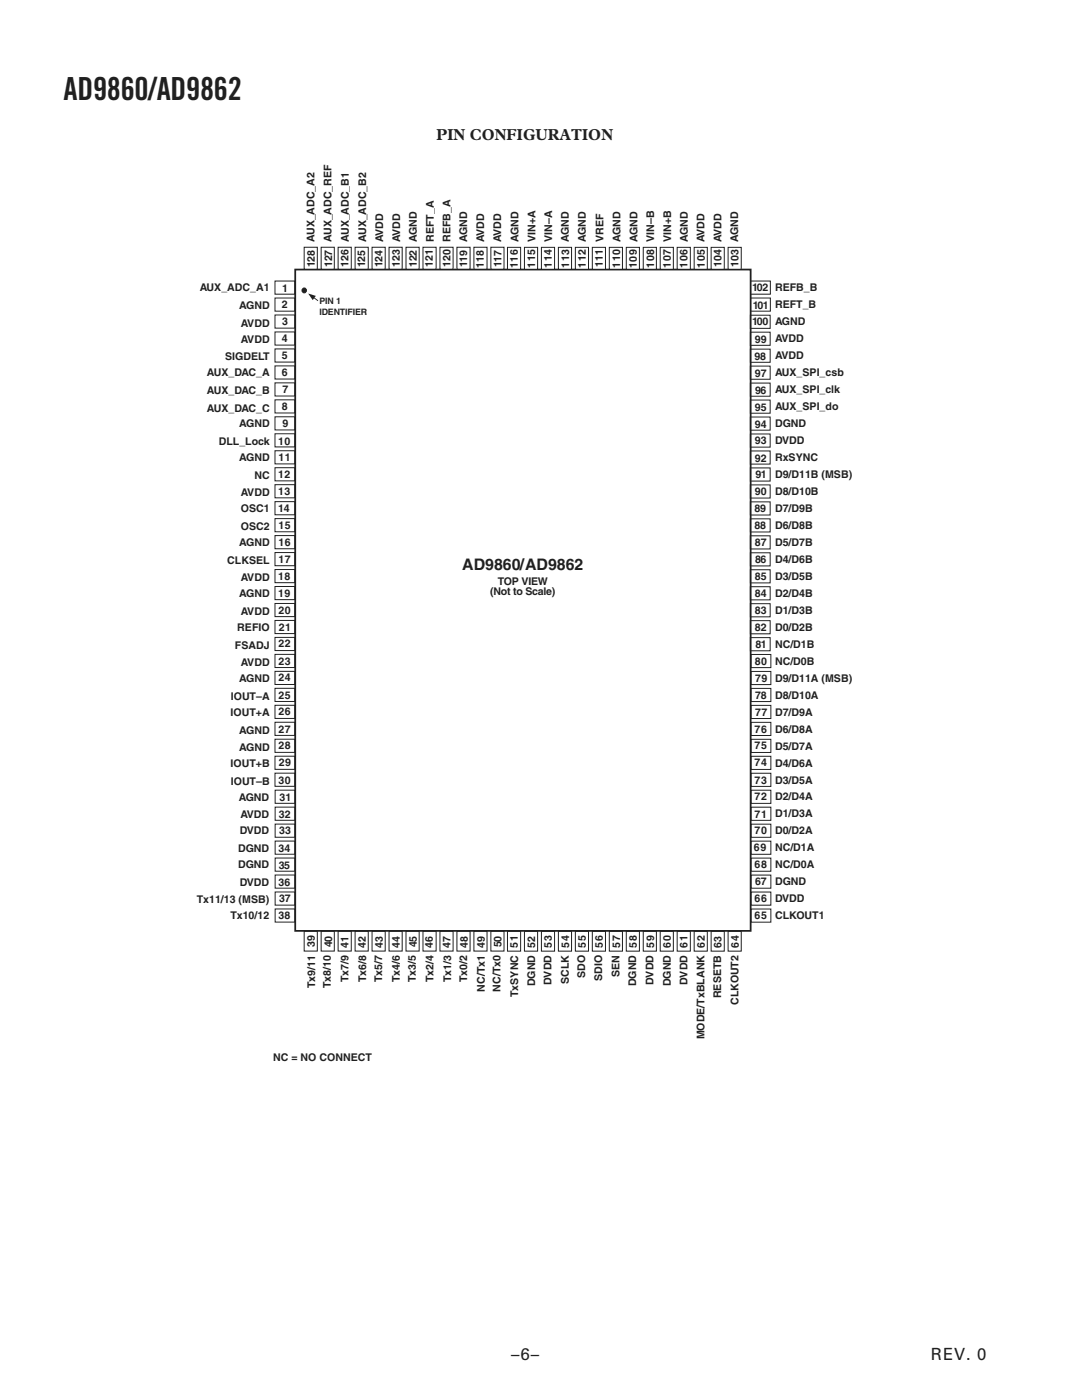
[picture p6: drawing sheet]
<svg xmlns="http://www.w3.org/2000/svg" width="216mm" height="279mm" viewBox="0 0 216 279" stroke-linecap="round" stroke-linejoin="round" font-family="sans-serif">
<defs><g id="words">
<text font-size="6.3" fill="#231f20" x="12.7" y="19.9">AD9860/AD9862</text>
<g font-size="3.4" fill="#231f20">
<text x="102" y="271.5">–6–</text>
<text x="185.8" y="271.5">REV. 0</text>
</g>
<g font-size="3.2" fill="#231f20">
<text x="87.1" y="28">PIN CONFIGURATION</text>
<text x="92.2" y="113.7">AD9860/AD9862</text>
</g>
<g font-size="2.1" fill="#231f20">
<text x="62.7" y="48.3" transform="rotate(-90 62.7 48.3)">AUX_ADC_A2</text>
<text x="62.8" y="53.4" transform="rotate(-90 62.8 53.4)">128</text>
<text x="66.2" y="48.3" transform="rotate(-90 66.2 48.3)">AUX_ADC_REF</text>
<text x="66.3" y="53.2" transform="rotate(-90 66.3 53.2)">127</text>
<text x="69.5" y="53.3" transform="rotate(-90 69.5 53.3)">126</text>
<text x="69.6" y="48.3" transform="rotate(-90 69.6 48.3)">AUX_ADC_B1</text>
<text x="72.9" y="53.4" transform="rotate(-90 72.9 53.4)">125</text>
<text x="73" y="48.3" transform="rotate(-90 73 48.3)">AUX_ADC_B2</text>
<text x="76.3" y="53.4" transform="rotate(-90 76.3 53.4)">124</text>
<text x="76.5" y="48.3" transform="rotate(-90 76.5 48.3)">AVDD</text>
<text x="79.8" y="53.3" transform="rotate(-90 79.8 53.3)">123</text>
<text x="79.8" y="48.3" transform="rotate(-90 79.8 48.3)">AVDD</text>
<text x="83.2" y="48.3" transform="rotate(-90 83.2 48.3)">AGND</text>
<text x="83.2" y="53.2" transform="rotate(-90 83.2 53.2)">122</text>
<text x="86.4" y="53.3" transform="rotate(-90 86.4 53.3)">121</text>
<text x="86.5" y="48.3" transform="rotate(-90 86.5 48.3)">REFT_A</text>
<text x="89.9" y="48.3" transform="rotate(-90 89.9 48.3)">REFB_A</text>
<text x="89.9" y="53.3" transform="rotate(-90 89.9 53.3)">120</text>
<text x="93.2" y="53.4" transform="rotate(-90 93.2 53.4)">119</text>
<text x="93.2" y="48.3" transform="rotate(-90 93.2 48.3)">AGND</text>
<text x="96.6" y="53.4" transform="rotate(-90 96.6 53.4)">118</text>
<text x="96.6" y="48.3" transform="rotate(-90 96.6 48.3)">AVDD</text>
<text x="100" y="48.3" transform="rotate(-90 100 48.3)">AVDD</text>
<text x="100.1" y="53.3" transform="rotate(-90 100.1 53.3)">117</text>
<text x="103.3" y="53.5" transform="rotate(-90 103.3 53.5)">116</text>
<text x="103.5" y="48.3" transform="rotate(-90 103.5 48.3)">AGND</text>
<text x="106.8" y="53.5" transform="rotate(-90 106.8 53.5)">115</text>
<text x="106.8" y="48.3" transform="rotate(-90 106.8 48.3)">VIN+A</text>
<text x="110.1" y="53.5" transform="rotate(-90 110.1 53.5)">114</text>
<text x="110.2" y="48.3" transform="rotate(-90 110.2 48.3)">VIN–A</text>
<text x="113.5" y="48.3" transform="rotate(-90 113.5 48.3)">AGND</text>
<text x="113.6" y="53.5" transform="rotate(-90 113.6 53.5)">113</text>
<text x="116.9" y="48.3" transform="rotate(-90 116.9 48.3)">AGND</text>
<text x="116.9" y="53.5" transform="rotate(-90 116.9 53.5)">112</text>
<text x="120.3" y="53.4" transform="rotate(-90 120.3 53.4)">111</text>
<text x="120.4" y="48.3" transform="rotate(-90 120.4 48.3)">VREF</text>
<text x="123.7" y="53.5" transform="rotate(-90 123.7 53.5)">110</text>
<text x="123.8" y="48.3" transform="rotate(-90 123.8 48.3)">AGND</text>
<text x="127.1" y="53.5" transform="rotate(-90 127.1 53.5)">109</text>
<text x="127.2" y="48.3" transform="rotate(-90 127.2 48.3)">AGND</text>
<text x="130.5" y="53.5" transform="rotate(-90 130.5 53.5)">108</text>
<text x="130.5" y="48.3" transform="rotate(-90 130.5 48.3)">VIN–B</text>
<text x="133.9" y="53.5" transform="rotate(-90 133.9 53.5)">107</text>
<text x="133.9" y="48.3" transform="rotate(-90 133.9 48.3)">VIN+B</text>
<text x="137.2" y="53.5" transform="rotate(-90 137.2 53.5)">106</text>
<text x="137.2" y="48.3" transform="rotate(-90 137.2 48.3)">AGND</text>
<text x="140.6" y="48.3" transform="rotate(-90 140.6 48.3)">AVDD</text>
<text x="140.6" y="53.5" transform="rotate(-90 140.6 53.5)">105</text>
<text x="143.9" y="48.3" transform="rotate(-90 143.9 48.3)">AVDD</text>
<text x="144" y="53.4" transform="rotate(-90 144 53.4)">104</text>
<text x="147.3" y="48.3" transform="rotate(-90 147.3 48.3)">AGND</text>
<text x="147.3" y="53.4" transform="rotate(-90 147.3 53.4)">103</text>
<text x="39.9" y="58.1">AUX_ADC_A1</text>
<text x="56.3" y="58.2">1</text>
<text x="150.1" y="58.2">102</text>
<text x="154.7" y="58.1">REFB_B</text>
<text x="47.7" y="61.6">AGND</text>
<text x="48.1" y="65.2">AVDD</text>
<text x="56.3" y="61.5">2</text>
<text x="56.3" y="64.9">3</text>
<text x="150.1" y="65">100</text>
<text x="150.2" y="61.6">101</text>
<text x="154.7" y="64.8">AGND</text>
<text x="154.7" y="61.4">REFT_B</text>
<text x="44.9" y="71.9">SIGDELT</text>
<text x="48.1" y="68.4">AVDD</text>
<text x="56.3" y="71.7">5</text>
<text x="56.3" y="68.3">4</text>
<text x="150.5" y="71.7">98</text>
<text x="150.6" y="68.4">99</text>
<text x="154.7" y="68.2">AVDD</text>
<text x="154.7" y="71.6">AVDD</text>
<text x="41.3" y="75.1">AUX_DAC_A</text>
<text x="56.3" y="75.1">6</text>
<text x="150.6" y="75.2">97</text>
<text x="154.7" y="75">AUX_SPI_csb</text>
<text x="41.3" y="78.6">AUX_DAC_B</text>
<text x="41.3" y="82.1">AUX_DAC_C</text>
<text x="56.3" y="81.9">8</text>
<text x="56.4" y="78.4">7</text>
<text x="150.6" y="82">95</text>
<text x="150.7" y="78.5">96</text>
<text x="154.7" y="78.4">AUX_SPI_clk</text>
<text x="154.7" y="81.8">AUX_SPI_do</text>
<text x="43.6" y="88.8">DLL_Lock</text>
<text x="47.7" y="85.3">AGND</text>
<text x="55.5" y="88.7">10</text>
<text x="56.4" y="85.2">9</text>
<text x="150.6" y="85.3">94</text>
<text x="150.6" y="88.7">93</text>
<text x="154.7" y="85.2">DGND</text>
<text x="154.7" y="88.6">DVDD</text>
<text x="47.7" y="92">AGND</text>
<text x="50.8" y="95.5">NC</text>
<text x="55.5" y="95.5">12</text>
<text x="55.6" y="92">11</text>
<text x="150.6" y="92.1">92</text>
<text x="150.8" y="95.5">91</text>
<text x="154.7" y="92">RxSYNC</text>
<text x="154.7" y="95.3">D9/D11B (MSB)</text>
<text x="48.1" y="99.1">AVDD</text>
<text x="55.5" y="98.8">13</text>
<text x="150.6" y="98.8">90</text>
<text x="154.7" y="98.7">D8/D10B</text>
<text x="48.1" y="102.3">OSC1</text>
<text x="48.1" y="105.8">OSC2</text>
<text x="55.5" y="102.2">14</text>
<text x="55.6" y="105.6">15</text>
<text x="150.5" y="102.2">89</text>
<text x="150.5" y="105.6">88</text>
<text x="154.7" y="102.1">D7/D9B</text>
<text x="154.7" y="105.5">D6/D8B</text>
<text x="45.3" y="112.5">CLKSEL</text>
<text x="47.7" y="109">AGND</text>
<text x="55.6" y="109">16</text>
<text x="55.6" y="112.4">17</text>
<text x="150.6" y="109">87</text>
<text x="150.7" y="112.4">86</text>
<text x="154.7" y="108.9">D5/D7B</text>
<text x="154.7" y="112.3">D4/D6B</text>
<text x="47.7" y="119.2">AGND</text>
<text x="48.1" y="116">AVDD</text>
<text x="55.5" y="115.7">18</text>
<text x="55.5" y="119.2">19</text>
<text x="97.8" y="118.8">(Not to Scale)</text>
<text x="99.3" y="116.8">TOP VIEW</text>
<text x="150.6" y="115.8">85</text>
<text x="150.6" y="119.1">84</text>
<text x="154.7" y="115.7">D3/D5B</text>
<text x="154.7" y="119.1">D2/D4B</text>
<text x="47.3" y="125.9">REFIO</text>
<text x="48.1" y="122.7">AVDD</text>
<text x="55.6" y="122.5">20</text>
<text x="55.7" y="125.9">21</text>
<text x="150.6" y="122.5">83</text>
<text x="150.6" y="125.9">82</text>
<text x="154.7" y="122.5">D1/D3B</text>
<text x="154.7" y="125.9">D0/D2B</text>
<text x="46.9" y="129.4">FSADJ</text>
<text x="55.6" y="129.2">22</text>
<text x="150.8" y="129.3">81</text>
<text x="154.7" y="129.2">NC/D1B</text>
<text x="47.7" y="136.2">AGND</text>
<text x="48.1" y="133">AVDD</text>
<text x="55.6" y="136">24</text>
<text x="55.6" y="132.7">23</text>
<text x="150.6" y="132.6">80</text>
<text x="150.7" y="136.1">79</text>
<text x="154.7" y="132.6">NC/D0B</text>
<text x="154.7" y="136">D9/D11A (MSB)</text>
<text x="46" y="142.9">IOUT+A</text>
<text x="46.1" y="139.7">IOUT–A</text>
<text x="55.6" y="142.8">26</text>
<text x="55.6" y="139.5">25</text>
<text x="150.7" y="142.9">77</text>
<text x="150.7" y="139.5">78</text>
<text x="154.7" y="139.4">D8/D10A</text>
<text x="154.7" y="142.8">D7/D9A</text>
<text x="47.7" y="146.4">AGND</text>
<text x="47.7" y="149.9">AGND</text>
<text x="55.6" y="149.6">28</text>
<text x="55.6" y="146.3">27</text>
<text x="150.6" y="146.2">76</text>
<text x="150.6" y="149.6">75</text>
<text x="154.7" y="146.2">D6/D8A</text>
<text x="154.7" y="149.6">D5/D7A</text>
<text x="46" y="153.1">IOUT+B</text>
<text x="55.7" y="152.9">29</text>
<text x="150.6" y="152.9">74</text>
<text x="154.7" y="153">D4/D6A</text>
<text x="46.1" y="156.6">IOUT–B</text>
<text x="47.7" y="159.8">AGND</text>
<text x="55.6" y="156.4">30</text>
<text x="55.8" y="159.8">31</text>
<text x="150.6" y="159.7">72</text>
<text x="150.6" y="156.4">73</text>
<text x="154.7" y="156.4">D3/D5A</text>
<text x="154.7" y="159.8">D2/D4A</text>
<text x="47.9" y="166.5">DVDD</text>
<text x="48" y="163.3">AVDD</text>
<text x="55.6" y="163.2">32</text>
<text x="55.7" y="166.5">33</text>
<text x="150.6" y="166.5">70</text>
<text x="150.6" y="163.2">71</text>
<text x="154.7" y="163.1">D1/D3A</text>
<text x="154.7" y="166.5">D0/D2A</text>
<text x="47.5" y="170">DGND</text>
<text x="47.5" y="173.2">DGND</text>
<text x="55.6" y="170">34</text>
<text x="55.7" y="173.4">35</text>
<text x="150.4" y="169.9">69</text>
<text x="150.6" y="173.3">68</text>
<text x="154.7" y="169.9">NC/D1A</text>
<text x="154.7" y="173.3">NC/D0A</text>
<text x="47.9" y="176.7">DVDD</text>
<text x="55.6" y="176.8">36</text>
<text x="150.7" y="176.7">67</text>
<text x="154.7" y="176.7">DGND</text>
<text x="39.3" y="180.3">Tx11/13 (MSB)</text>
<text x="46" y="183.4">Tx10/12</text>
<text x="55.6" y="183.5">38</text>
<text x="55.7" y="180.1">37</text>
<text x="150.6" y="183.4">65</text>
<text x="150.6" y="180.1">66</text>
<text x="154.7" y="180.1">DVDD</text>
<text x="154.7" y="183.5">CLKOUT1</text>
<text x="62.8" y="189" transform="rotate(-90 62.8 189)">39</text>
<text x="66.3" y="189" transform="rotate(-90 66.3 189)">40</text>
<text x="69.5" y="189.1" transform="rotate(-90 69.5 189.1)">41</text>
<text x="73" y="189.2" transform="rotate(-90 73 189.2)">42</text>
<text x="76.4" y="189.1" transform="rotate(-90 76.4 189.1)">43</text>
<text x="79.8" y="189.1" transform="rotate(-90 79.8 189.1)">44</text>
<text x="83.2" y="189" transform="rotate(-90 83.2 189)">45</text>
<text x="86.4" y="189.1" transform="rotate(-90 86.4 189.1)">46</text>
<text x="89.9" y="189.2" transform="rotate(-90 89.9 189.2)">47</text>
<text x="93.3" y="189.1" transform="rotate(-90 93.3 189.1)">48</text>
<text x="96.7" y="189.1" transform="rotate(-90 96.7 189.1)">49</text>
<text x="100.1" y="189" transform="rotate(-90 100.1 189)">50</text>
<text x="103.3" y="189.1" transform="rotate(-90 103.3 189.1)">51</text>
<text x="106.8" y="189.2" transform="rotate(-90 106.8 189.2)">52</text>
<text x="110.1" y="189.1" transform="rotate(-90 110.1 189.1)">53</text>
<text x="113.6" y="189.1" transform="rotate(-90 113.6 189.1)">54</text>
<text x="116.9" y="189.1" transform="rotate(-90 116.9 189.1)">55</text>
<text x="120.3" y="189.1" transform="rotate(-90 120.3 189.1)">56</text>
<text x="123.7" y="189.1" transform="rotate(-90 123.7 189.1)">57</text>
<text x="127.1" y="189.1" transform="rotate(-90 127.1 189.1)">58</text>
<text x="130.5" y="189.1" transform="rotate(-90 130.5 189.1)">59</text>
<text x="133.9" y="189.1" transform="rotate(-90 133.9 189.1)">60</text>
<text x="137.2" y="189.1" transform="rotate(-90 137.2 189.1)">61</text>
<text x="140.6" y="189.1" transform="rotate(-90 140.6 189.1)">62</text>
<text x="144" y="189.2" transform="rotate(-90 144 189.2)">63</text>
<text x="147.4" y="189.1" transform="rotate(-90 147.4 189.1)">64</text>
<text x="62.9" y="197.2" transform="rotate(-90 62.9 197.2)">Tx9/11</text>
<text x="66" y="197.2" transform="rotate(-90 66 197.2)">Tx8/10</text>
<text x="69.6" y="196" transform="rotate(-90 69.6 196)">Tx7/9</text>
<text x="73.1" y="196" transform="rotate(-90 73.1 196)">Tx6/8</text>
<text x="76.3" y="196" transform="rotate(-90 76.3 196)">Tx5/7</text>
<text x="79.8" y="196" transform="rotate(-90 79.8 196)">Tx4/6</text>
<text x="83" y="196" transform="rotate(-90 83 196)">Tx3/5</text>
<text x="86.5" y="196" transform="rotate(-90 86.5 196)">Tx2/4</text>
<text x="90" y="196" transform="rotate(-90 90 196)">Tx1/3</text>
<text x="93.2" y="196" transform="rotate(-90 93.2 196)">Tx0/2</text>
<text x="96.7" y="197.9" transform="rotate(-90 96.7 197.9)">NC/Tx1</text>
<text x="99.9" y="197.9" transform="rotate(-90 99.9 197.9)">NC/Tx0</text>
<text x="106.8" y="196.9" transform="rotate(-90 106.8 196.9)">DGND</text>
<text x="110" y="196.5" transform="rotate(-90 110 196.5)">DVDD</text>
<text x="113.5" y="196.4" transform="rotate(-90 113.5 196.4)">SCLK</text>
<text x="116.7" y="195.2" transform="rotate(-90 116.7 195.2)">SDO</text>
<text x="120.2" y="195.8" transform="rotate(-90 120.2 195.8)">SDIO</text>
<text x="123.6" y="195" transform="rotate(-90 123.6 195)">SEN</text>
<text x="127" y="196.9" transform="rotate(-90 127 196.9)">DGND</text>
<text x="130.4" y="196.5" transform="rotate(-90 130.4 196.5)">DVDD</text>
<text x="133.9" y="196.9" transform="rotate(-90 133.9 196.9)">DGND</text>
<text x="137.2" y="196.5" transform="rotate(-90 137.2 196.5)">DVDD</text>
<text x="103.4" y="199" transform="rotate(-90 103.4 199)">TxSYNC</text>
<text x="143.9" y="199.2" transform="rotate(-90 143.9 199.2)">RESETB</text>
<text x="147.3" y="200.5" transform="rotate(-90 147.3 200.5)">CLKOUT2</text>
<text x="140.6" y="207.4" transform="rotate(-90 140.6 207.4)">MODE/TxBLANK</text>
<text x="54.5" y="211.7">NC = NO CONNECT</text>
</g>
<g font-size="1.8" fill="#231f20">
<text x="63.7" y="60.8">PIN 1</text>
<text x="63.7" y="62.8">IDENTIFIER</text>
</g>
</g></defs>
<path d="M54.9 56.1h3.9v2.6h-3.9z" fill="none" stroke="#231f20" stroke-width=".2"/>
<path d="M54.9 59.5h3.9v2.6h-3.9z" fill="#fff"/>
<path d="M54.9 59.5h3.9v2.6h-3.9z" fill="none" stroke="#231f20" stroke-width=".2"/>
<path d="M54.9 62.9h3.9v2.6h-3.9z" fill="#fff"/>
<path d="M54.9 62.9h3.9v2.6h-3.9z" fill="none" stroke="#231f20" stroke-width=".2"/>
<path d="M54.9 66.2h3.9v2.7h-3.9z" fill="#fff"/>
<path d="M54.9 66.2h3.9v2.7h-3.9z" fill="none" stroke="#231f20" stroke-width=".2"/>
<path d="M54.9 69.6h3.9v2.7h-3.9z" fill="#fff"/>
<path d="M54.9 69.6h3.9v2.7h-3.9z" fill="none" stroke="#231f20" stroke-width=".2"/>
<path d="M54.9 73h3.9v2.6h-3.9z" fill="#fff"/>
<path d="M54.9 73h3.9v2.6h-3.9z" fill="none" stroke="#231f20" stroke-width=".2"/>
<path d="M54.9 76.4h3.9v2.6h-3.9z" fill="#fff"/>
<path d="M54.9 76.4h3.9v2.6h-3.9z" fill="none" stroke="#231f20" stroke-width=".2"/>
<path d="M54.9 79.8h3.9v2.6h-3.9z" fill="#fff"/>
<path d="M54.9 79.8h3.9v2.6h-3.9z" fill="none" stroke="#231f20" stroke-width=".2"/>
<path d="M54.9 83.2h3.9v2.6h-3.9z" fill="#fff"/>
<path d="M54.9 83.2h3.9v2.6h-3.9z" fill="none" stroke="#231f20" stroke-width=".2"/>
<path d="M54.9 86.6h3.9v2.6h-3.9z" fill="#fff"/>
<path d="M54.9 86.6h3.9v2.6h-3.9z" fill="none" stroke="#231f20" stroke-width=".2"/>
<path d="M54.9 90h3.9v2.6h-3.9z" fill="#fff"/>
<path d="M54.9 90h3.9v2.6h-3.9z" fill="none" stroke="#231f20" stroke-width=".2"/>
<path d="M54.9 93.3h3.9v2.7h-3.9z" fill="#fff"/>
<path d="M54.9 93.3h3.9v2.7h-3.9z" fill="none" stroke="#231f20" stroke-width=".2"/>
<path d="M54.9 96.7h3.9v2.7h-3.9z" fill="#fff"/>
<path d="M54.9 96.7h3.9v2.7h-3.9z" fill="none" stroke="#231f20" stroke-width=".2"/>
<path d="M54.9 100.1h3.9v2.6h-3.9z" fill="#fff"/>
<path d="M54.9 100.1h3.9v2.6h-3.9z" fill="none" stroke="#231f20" stroke-width=".2"/>
<path d="M54.9 103.5h3.9v2.6h-3.9z" fill="#fff"/>
<path d="M54.9 103.5h3.9v2.6h-3.9z" fill="none" stroke="#231f20" stroke-width=".2"/>
<path d="M54.9 106.9h3.9v2.6h-3.9z" fill="#fff"/>
<path d="M54.9 106.9h3.9v2.6h-3.9z" fill="none" stroke="#231f20" stroke-width=".2"/>
<path d="M54.9 110.3h3.9v2.6h-3.9z" fill="#fff"/>
<path d="M54.9 110.3h3.9v2.6h-3.9z" fill="none" stroke="#231f20" stroke-width=".2"/>
<path d="M54.9 113.7h3.9v2.6h-3.9z" fill="#fff"/>
<path d="M54.9 113.7h3.9v2.6h-3.9z" fill="none" stroke="#231f20" stroke-width=".2"/>
<path d="M54.9 117h3.9v2.7h-3.9z" fill="#fff"/>
<path d="M54.9 117h3.9v2.7h-3.9z" fill="none" stroke="#231f20" stroke-width=".2"/>
<path d="M54.9 120.4h3.9v2.7h-3.9z" fill="#fff"/>
<path d="M54.9 120.4h3.9v2.7h-3.9z" fill="none" stroke="#231f20" stroke-width=".2"/>
<path d="M54.9 123.8h3.9v2.6h-3.9z" fill="#fff"/>
<path d="M54.9 123.8h3.9v2.6h-3.9z" fill="none" stroke="#231f20" stroke-width=".2"/>
<path d="M54.9 127.2h3.9v2.6h-3.9z" fill="#fff"/>
<path d="M54.9 127.2h3.9v2.6h-3.9z" fill="none" stroke="#231f20" stroke-width=".2"/>
<path d="M54.9 130.6h3.9v2.6h-3.9z" fill="#fff"/>
<path d="M54.9 130.6h3.9v2.6h-3.9z" fill="none" stroke="#231f20" stroke-width=".2"/>
<path d="M54.9 134h3.9v2.6h-3.9z" fill="#fff"/>
<path d="M54.9 134h3.9v2.6h-3.9z" fill="none" stroke="#231f20" stroke-width=".2"/>
<path d="M54.9 137.4h3.9v2.6h-3.9z" fill="#fff"/>
<path d="M54.9 137.4h3.9v2.6h-3.9z" fill="none" stroke="#231f20" stroke-width=".2"/>
<path d="M54.9 140.8h3.9v2.6h-3.9z" fill="#fff"/>
<path d="M54.9 140.8h3.9v2.6h-3.9z" fill="none" stroke="#231f20" stroke-width=".2"/>
<path d="M54.9 144.1h3.9v2.7h-3.9z" fill="#fff"/>
<path d="M54.9 144.1h3.9v2.7h-3.9z" fill="none" stroke="#231f20" stroke-width=".2"/>
<path d="M54.9 147.5h3.9v2.7h-3.9z" fill="#fff"/>
<path d="M54.9 147.5h3.9v2.7h-3.9z" fill="none" stroke="#231f20" stroke-width=".2"/>
<path d="M54.9 150.9h3.9v2.6h-3.9z" fill="#fff"/>
<path d="M54.9 150.9h3.9v2.6h-3.9z" fill="none" stroke="#231f20" stroke-width=".2"/>
<path d="M54.9 154.3h3.9v2.6h-3.9z" fill="#fff"/>
<path d="M54.9 154.3h3.9v2.6h-3.9z" fill="none" stroke="#231f20" stroke-width=".2"/>
<path d="M54.9 157.7h4v2.6h-4z" fill="#fff"/>
<path d="M54.9 157.7h4v2.6h-4z" fill="none" stroke="#231f20" stroke-width=".2"/>
<path d="M54.9 161.1h4v2.6h-4z" fill="#fff"/>
<path d="M54.9 161.1h4v2.6h-4z" fill="none" stroke="#231f20" stroke-width=".2"/>
<path d="M54.9 164.5h4v2.6h-4z" fill="#fff"/>
<path d="M54.9 164.5h4v2.6h-4z" fill="none" stroke="#231f20" stroke-width=".2"/>
<path d="M54.9 167.9h4v2.6h-4z" fill="#fff"/>
<path d="M54.9 167.9h4v2.6h-4z" fill="none" stroke="#231f20" stroke-width=".2"/>
<path d="M54.9 171.2h4v2.7h-4z" fill="#fff"/>
<path d="M54.9 171.2h4v2.7h-4z" fill="none" stroke="#231f20" stroke-width=".2"/>
<path d="M54.9 174.6h4v2.7h-4z" fill="#fff"/>
<path d="M54.9 174.6h4v2.7h-4z" fill="none" stroke="#231f20" stroke-width=".2"/>
<path d="M54.9 178h4v2.6h-4z" fill="#fff"/>
<path d="M54.9 178h4v2.6h-4z" fill="none" stroke="#231f20" stroke-width=".2"/>
<path d="M54.9 181.4h4v2.6h-4z" fill="#fff"/>
<path d="M54.9 181.4h4v2.6h-4z" fill="none" stroke="#231f20" stroke-width=".2"/>
<path d="M60.7 185.9h2.6v3.9h-2.6z" fill="#fff"/>
<path d="M60.7 185.9h2.6v3.9h-2.6z" fill="none" stroke="#231f20" stroke-width=".2"/>
<path d="M64.1 185.9h2.6v3.9h-2.6z" fill="#fff"/>
<path d="M64.1 185.9h2.6v3.9h-2.6z" fill="none" stroke="#231f20" stroke-width=".2"/>
<path d="M67.5 185.9h2.6v3.9h-2.6z" fill="#fff"/>
<path d="M67.5 185.9h2.6v3.9h-2.6z" fill="none" stroke="#231f20" stroke-width=".2"/>
<path d="M70.9 185.9h2.6v3.9h-2.6z" fill="#fff"/>
<path d="M70.9 185.9h2.6v3.9h-2.6z" fill="none" stroke="#231f20" stroke-width=".2"/>
<path d="M74.2 185.9h2.7v3.9h-2.7z" fill="#fff"/>
<path d="M74.2 185.9h2.7v3.9h-2.7z" fill="none" stroke="#231f20" stroke-width=".2"/>
<path d="M77.6 185.9h2.7v3.9h-2.7z" fill="#fff"/>
<path d="M77.6 185.9h2.7v3.9h-2.7z" fill="none" stroke="#231f20" stroke-width=".2"/>
<path d="M81 185.9h2.6v3.9h-2.6z" fill="#fff"/>
<path d="M81 185.9h2.6v3.9h-2.6z" fill="none" stroke="#231f20" stroke-width=".2"/>
<path d="M84.4 185.9h2.6v3.9h-2.6z" fill="#fff"/>
<path d="M84.4 185.9h2.6v3.9h-2.6z" fill="none" stroke="#231f20" stroke-width=".2"/>
<path d="M87.8 185.9h2.6v3.9h-2.6z" fill="#fff"/>
<path d="M87.8 185.9h2.6v3.9h-2.6z" fill="none" stroke="#231f20" stroke-width=".2"/>
<path d="M91.2 185.9h2.6v3.9h-2.6z" fill="#fff"/>
<path d="M91.2 185.9h2.6v3.9h-2.6z" fill="none" stroke="#231f20" stroke-width=".2"/>
<path d="M94.6 185.9h2.6v3.9h-2.6z" fill="#fff"/>
<path d="M94.6 185.9h2.6v3.9h-2.6z" fill="none" stroke="#231f20" stroke-width=".2"/>
<path d="M97.9 185.9h2.7v3.9h-2.7z" fill="#fff"/>
<path d="M97.9 185.9h2.7v3.9h-2.7z" fill="none" stroke="#231f20" stroke-width=".2"/>
<path d="M149.9 130.6h3.9v2.6h-3.9z" fill="#fff"/>
<path d="M149.9 130.6h3.9v2.6h-3.9z" fill="none" stroke="#231f20" stroke-width=".2"/>
<path d="M149.9 134h3.9v2.6h-3.9z" fill="#fff"/>
<path d="M149.9 134h3.9v2.6h-3.9z" fill="none" stroke="#231f20" stroke-width=".2"/>
<path d="M149.9 137.4h3.9v2.6h-3.9z" fill="#fff"/>
<path d="M149.9 137.4h3.9v2.6h-3.9z" fill="none" stroke="#231f20" stroke-width=".2"/>
<path d="M149.9 140.8h3.9v2.6h-3.9z" fill="#fff"/>
<path d="M149.9 140.8h3.9v2.6h-3.9z" fill="none" stroke="#231f20" stroke-width=".2"/>
<path d="M149.9 144.2h3.9v2.6h-3.9z" fill="#fff"/>
<path d="M149.9 144.2h3.9v2.6h-3.9z" fill="none" stroke="#231f20" stroke-width=".2"/>
<path d="M149.9 147.5h3.9v2.7h-3.9z" fill="#fff"/>
<path d="M149.9 147.5h3.9v2.7h-3.9z" fill="none" stroke="#231f20" stroke-width=".2"/>
<path d="M149.9 150.9h3.9v2.7h-3.9z" fill="#fff"/>
<path d="M149.9 150.9h3.9v2.7h-3.9z" fill="none" stroke="#231f20" stroke-width=".2"/>
<path d="M149.9 154.3h3.9v2.6h-3.9z" fill="#fff"/>
<path d="M149.9 154.3h3.9v2.6h-3.9z" fill="none" stroke="#231f20" stroke-width=".2"/>
<path d="M149.9 157.7h3.9v2.6h-3.9z" fill="#fff"/>
<path d="M149.9 157.7h3.9v2.6h-3.9z" fill="none" stroke="#231f20" stroke-width=".2"/>
<path d="M149.9 161.1h3.9v2.6h-3.9z" fill="#fff"/>
<path d="M149.9 161.1h3.9v2.6h-3.9z" fill="none" stroke="#231f20" stroke-width=".2"/>
<path d="M149.9 164.5h3.9v2.6h-3.9z" fill="#fff"/>
<path d="M149.9 164.5h3.9v2.6h-3.9z" fill="none" stroke="#231f20" stroke-width=".2"/>
<path d="M149.9 167.9h3.9v2.6h-3.9z" fill="#fff"/>
<path d="M149.9 167.9h3.9v2.6h-3.9z" fill="none" stroke="#231f20" stroke-width=".2"/>
<path d="M149.9 171.3h3.9v2.6h-3.9z" fill="#fff"/>
<path d="M149.9 171.3h3.9v2.6h-3.9z" fill="none" stroke="#231f20" stroke-width=".2"/>
<path d="M149.9 174.6h3.9v2.7h-3.9z" fill="#fff"/>
<path d="M149.9 174.6h3.9v2.7h-3.9z" fill="none" stroke="#231f20" stroke-width=".2"/>
<path d="M149.9 178h3.9v2.7h-3.9z" fill="#fff"/>
<path d="M149.9 178h3.9v2.7h-3.9z" fill="none" stroke="#231f20" stroke-width=".2"/>
<path d="M149.9 181.4h3.9v2.6h-3.9z" fill="#fff"/>
<path d="M149.9 181.4h3.9v2.6h-3.9z" fill="none" stroke="#231f20" stroke-width=".2"/>
<path d="M101.3 185.9h2.6v3.9h-2.6z" fill="#fff"/>
<path d="M101.3 185.9h2.6v3.9h-2.6z" fill="none" stroke="#231f20" stroke-width=".2"/>
<path d="M104.6 185.9h2.7v3.9h-2.7z" fill="#fff"/>
<path d="M104.6 185.9h2.7v3.9h-2.7z" fill="none" stroke="#231f20" stroke-width=".2"/>
<path d="M108 185.9h2.7v3.9h-2.7z" fill="#fff"/>
<path d="M108 185.9h2.7v3.9h-2.7z" fill="none" stroke="#231f20" stroke-width=".2"/>
<path d="M111.4 185.9h2.6v3.9h-2.6z" fill="#fff"/>
<path d="M111.4 185.9h2.6v3.9h-2.6z" fill="none" stroke="#231f20" stroke-width=".2"/>
<path d="M114.8 185.9h2.6v3.9h-2.6z" fill="#fff"/>
<path d="M114.8 185.9h2.6v3.9h-2.6z" fill="none" stroke="#231f20" stroke-width=".2"/>
<path d="M118.2 185.9h2.6v3.9h-2.6z" fill="#fff"/>
<path d="M118.2 185.9h2.6v3.9h-2.6z" fill="none" stroke="#231f20" stroke-width=".2"/>
<path d="M121.6 185.9h2.6v3.9h-2.6z" fill="#fff"/>
<path d="M121.6 185.9h2.6v3.9h-2.6z" fill="none" stroke="#231f20" stroke-width=".2"/>
<path d="M125 185.9h2.6v3.9h-2.6z" fill="#fff"/>
<path d="M125 185.9h2.6v3.9h-2.6z" fill="none" stroke="#231f20" stroke-width=".2"/>
<path d="M128.4 185.9h2.6v3.9h-2.6z" fill="#fff"/>
<path d="M128.4 185.9h2.6v3.9h-2.6z" fill="none" stroke="#231f20" stroke-width=".2"/>
<path d="M131.7 185.9h2.7v3.9h-2.7z" fill="#fff"/>
<path d="M131.7 185.9h2.7v3.9h-2.7z" fill="none" stroke="#231f20" stroke-width=".2"/>
<path d="M135.1 185.9h2.6v3.9h-2.6z" fill="#fff"/>
<path d="M135.1 185.9h2.6v3.9h-2.6z" fill="none" stroke="#231f20" stroke-width=".2"/>
<path d="M138.5 185.9h2.6v3.9h-2.6z" fill="#fff"/>
<path d="M138.5 185.9h2.6v3.9h-2.6z" fill="none" stroke="#231f20" stroke-width=".2"/>
<path d="M141.9 185.9h2.6v3.9h-2.6z" fill="#fff"/>
<path d="M141.9 185.9h2.6v3.9h-2.6z" fill="none" stroke="#231f20" stroke-width=".2"/>
<path d="M145.3 185.9h2.6v3.9h-2.6z" fill="#fff"/>
<path d="M145.3 185.9h2.6v3.9h-2.6z" fill="none" stroke="#231f20" stroke-width=".2"/>
<path d="M149.7 62.9h4v2.6h-4z" fill="#fff"/>
<path d="M149.7 62.9h4v2.6h-4z" fill="none" stroke="#231f20" stroke-width=".2"/>
<path d="M149.7 66.3h4v2.6h-4z" fill="#fff"/>
<path d="M149.7 66.3h4v2.6h-4z" fill="none" stroke="#231f20" stroke-width=".2"/>
<path d="M149.7 69.7h4v2.6h-4z" fill="#fff"/>
<path d="M149.7 69.7h4v2.6h-4z" fill="none" stroke="#231f20" stroke-width=".2"/>
<path d="M149.7 73.1h4v2.6h-4z" fill="#fff"/>
<path d="M149.7 73.1h4v2.6h-4z" fill="none" stroke="#231f20" stroke-width=".2"/>
<path d="M149.7 76.5h4v2.6h-4z" fill="#fff"/>
<path d="M149.7 76.5h4v2.6h-4z" fill="none" stroke="#231f20" stroke-width=".2"/>
<path d="M149.7 79.8h4v2.7h-4z" fill="#fff"/>
<path d="M149.7 79.8h4v2.7h-4z" fill="none" stroke="#231f20" stroke-width=".2"/>
<path d="M149.7 83.2h4v2.7h-4z" fill="#fff"/>
<path d="M149.7 83.2h4v2.7h-4z" fill="none" stroke="#231f20" stroke-width=".2"/>
<path d="M149.7 86.6h4v2.6h-4z" fill="#fff"/>
<path d="M149.7 86.6h4v2.6h-4z" fill="none" stroke="#231f20" stroke-width=".2"/>
<path d="M149.7 90h4v2.6h-4z" fill="#fff"/>
<path d="M149.7 90h4v2.6h-4z" fill="none" stroke="#231f20" stroke-width=".2"/>
<path d="M149.7 93.4h4v2.6h-4z" fill="#fff"/>
<path d="M149.7 93.4h4v2.6h-4z" fill="none" stroke="#231f20" stroke-width=".2"/>
<path d="M149.7 96.8h4v2.6h-4z" fill="#fff"/>
<path d="M149.7 96.8h4v2.6h-4z" fill="none" stroke="#231f20" stroke-width=".2"/>
<path d="M149.7 100.2h4v2.6h-4z" fill="#fff"/>
<path d="M149.7 100.2h4v2.6h-4z" fill="none" stroke="#231f20" stroke-width=".2"/>
<path d="M149.7 103.5h4v2.7h-4z" fill="#fff"/>
<path d="M149.7 103.5h4v2.7h-4z" fill="none" stroke="#231f20" stroke-width=".2"/>
<path d="M149.7 106.9h4v2.7h-4z" fill="#fff"/>
<path d="M149.7 106.9h4v2.7h-4z" fill="none" stroke="#231f20" stroke-width=".2"/>
<path d="M149.7 110.3h4v2.6h-4z" fill="#fff"/>
<path d="M149.7 110.3h4v2.6h-4z" fill="none" stroke="#231f20" stroke-width=".2"/>
<path d="M149.7 113.7h4v2.6h-4z" fill="#fff"/>
<path d="M149.7 113.7h4v2.6h-4z" fill="none" stroke="#231f20" stroke-width=".2"/>
<path d="M149.7 117.1h4v2.6h-4z" fill="#fff"/>
<path d="M149.7 117.1h4v2.6h-4z" fill="none" stroke="#231f20" stroke-width=".2"/>
<path d="M149.7 120.5h4v2.6h-4z" fill="#fff"/>
<path d="M149.7 120.5h4v2.6h-4z" fill="none" stroke="#231f20" stroke-width=".2"/>
<path d="M149.7 123.9h4v2.6h-4z" fill="#fff"/>
<path d="M149.7 123.9h4v2.6h-4z" fill="none" stroke="#231f20" stroke-width=".2"/>
<path d="M149.7 127.3h4v2.6h-4z" fill="#fff"/>
<path d="M149.7 127.3h4v2.6h-4z" fill="none" stroke="#231f20" stroke-width=".2"/>
<circle cx="60.7" cy="58" r=".47" fill="#231f20"/>
<circle cx="60.7" cy="58" r=".47" fill="none" stroke="#231f20" stroke-width=".2"/>
<path d="M62.7 59.4l.8 .6-.1 .1-.8-.6z" fill="#231f20"/>
<path d="M61.5 58.6l1.5 .5-.6 .8z" fill="#231f20"/>
<path d="M149.8 56.1h3.9v2.6h-3.9z" fill="#fff"/>
<path d="M149.8 56.1h3.9v2.6h-3.9z" fill="none" stroke="#231f20" stroke-width=".2"/>
<path d="M149.8 59.5h3.9v2.6h-3.9z" fill="#fff"/>
<path d="M149.8 59.5h3.9v2.6h-3.9z" fill="none" stroke="#231f20" stroke-width=".2"/>
<path d="M58.9 53.8h90.9v132h-90.9z" fill="none" stroke="#231f20" stroke-width=".35"/>
<path d="M60.7 49.3h2.6v4.4h-2.6z" fill="#fff"/>
<path d="M60.7 49.3h2.6v4.4h-2.6z" fill="none" stroke="#231f20" stroke-width=".2"/>
<path d="M64.1 49.3h2.6v4.4h-2.6z" fill="#fff"/>
<path d="M64.1 49.3h2.6v4.4h-2.6z" fill="none" stroke="#231f20" stroke-width=".2"/>
<path d="M67.5 49.3h2.6v4.4h-2.6z" fill="#fff"/>
<path d="M67.5 49.3h2.6v4.4h-2.6z" fill="none" stroke="#231f20" stroke-width=".2"/>
<path d="M70.9 49.3h2.6v4.4h-2.6z" fill="#fff"/>
<path d="M70.9 49.3h2.6v4.4h-2.6z" fill="none" stroke="#231f20" stroke-width=".2"/>
<path d="M74.2 49.3h2.7v4.4h-2.7z" fill="#fff"/>
<path d="M74.2 49.3h2.7v4.4h-2.7z" fill="none" stroke="#231f20" stroke-width=".2"/>
<path d="M77.6 49.3h2.7v4.4h-2.7z" fill="#fff"/>
<path d="M77.6 49.3h2.7v4.4h-2.7z" fill="none" stroke="#231f20" stroke-width=".2"/>
<path d="M81 49.3h2.6v4.4h-2.6z" fill="#fff"/>
<path d="M81 49.3h2.6v4.4h-2.6z" fill="none" stroke="#231f20" stroke-width=".2"/>
<path d="M84.4 49.3h2.6v4.4h-2.6z" fill="#fff"/>
<path d="M84.4 49.3h2.6v4.4h-2.6z" fill="none" stroke="#231f20" stroke-width=".2"/>
<path d="M87.8 49.3h2.6v4.4h-2.6z" fill="#fff"/>
<path d="M87.8 49.3h2.6v4.4h-2.6z" fill="none" stroke="#231f20" stroke-width=".2"/>
<path d="M91.2 49.3h2.6v4.4h-2.6z" fill="#fff"/>
<path d="M91.2 49.3h2.6v4.4h-2.6z" fill="none" stroke="#231f20" stroke-width=".2"/>
<path d="M94.6 49.3h2.6v4.4h-2.6z" fill="#fff"/>
<path d="M94.6 49.3h2.6v4.4h-2.6z" fill="none" stroke="#231f20" stroke-width=".2"/>
<path d="M97.9 49.3h2.7v4.4h-2.7z" fill="#fff"/>
<path d="M97.9 49.3h2.7v4.4h-2.7z" fill="none" stroke="#231f20" stroke-width=".2"/>
<path d="M101.3 49.4h2.6v4.3h-2.6z" fill="#fff"/>
<path d="M101.3 49.4h2.6v4.3h-2.6z" fill="none" stroke="#231f20" stroke-width=".2"/>
<path d="M104.6 49.4h2.7v4.3h-2.7z" fill="#fff"/>
<path d="M104.6 49.4h2.7v4.3h-2.7z" fill="none" stroke="#231f20" stroke-width=".2"/>
<path d="M108 49.4h2.7v4.3h-2.7z" fill="#fff"/>
<path d="M108 49.4h2.7v4.3h-2.7z" fill="none" stroke="#231f20" stroke-width=".2"/>
<path d="M111.4 49.4h2.6v4.3h-2.6z" fill="#fff"/>
<path d="M111.4 49.4h2.6v4.3h-2.6z" fill="none" stroke="#231f20" stroke-width=".2"/>
<path d="M114.8 49.4h2.6v4.3h-2.6z" fill="#fff"/>
<path d="M114.8 49.4h2.6v4.3h-2.6z" fill="none" stroke="#231f20" stroke-width=".2"/>
<path d="M118.2 49.4h2.6v4.3h-2.6z" fill="#fff"/>
<path d="M118.2 49.4h2.6v4.3h-2.6z" fill="none" stroke="#231f20" stroke-width=".2"/>
<path d="M121.6 49.4h2.6v4.3h-2.6z" fill="#fff"/>
<path d="M121.6 49.4h2.6v4.3h-2.6z" fill="none" stroke="#231f20" stroke-width=".2"/>
<path d="M125 49.4h2.6v4.3h-2.6z" fill="#fff"/>
<path d="M125 49.4h2.6v4.3h-2.6z" fill="none" stroke="#231f20" stroke-width=".2"/>
<path d="M128.4 49.4h2.6v4.3h-2.6z" fill="#fff"/>
<path d="M128.4 49.4h2.6v4.3h-2.6z" fill="none" stroke="#231f20" stroke-width=".2"/>
<path d="M131.7 49.4h2.7v4.3h-2.7z" fill="#fff"/>
<path d="M131.7 49.4h2.7v4.3h-2.7z" fill="none" stroke="#231f20" stroke-width=".2"/>
<path d="M135.1 49.4h2.6v4.3h-2.6z" fill="#fff"/>
<path d="M135.1 49.4h2.6v4.3h-2.6z" fill="none" stroke="#231f20" stroke-width=".2"/>
<path d="M138.5 49.4h2.6v4.3h-2.6z" fill="#fff"/>
<path d="M138.5 49.4h2.6v4.3h-2.6z" fill="none" stroke="#231f20" stroke-width=".2"/>
<path d="M141.9 49.4h2.6v4.3h-2.6z" fill="#fff"/>
<path d="M141.9 49.4h2.6v4.3h-2.6z" fill="none" stroke="#231f20" stroke-width=".2"/>
<path d="M145.3 49.4h2.6v4.3h-2.6z" fill="#fff"/>
<path d="M145.3 49.4h2.6v4.3h-2.6z" fill="none" stroke="#231f20" stroke-width=".2"/>
<use href="#words"/>
</svg>
